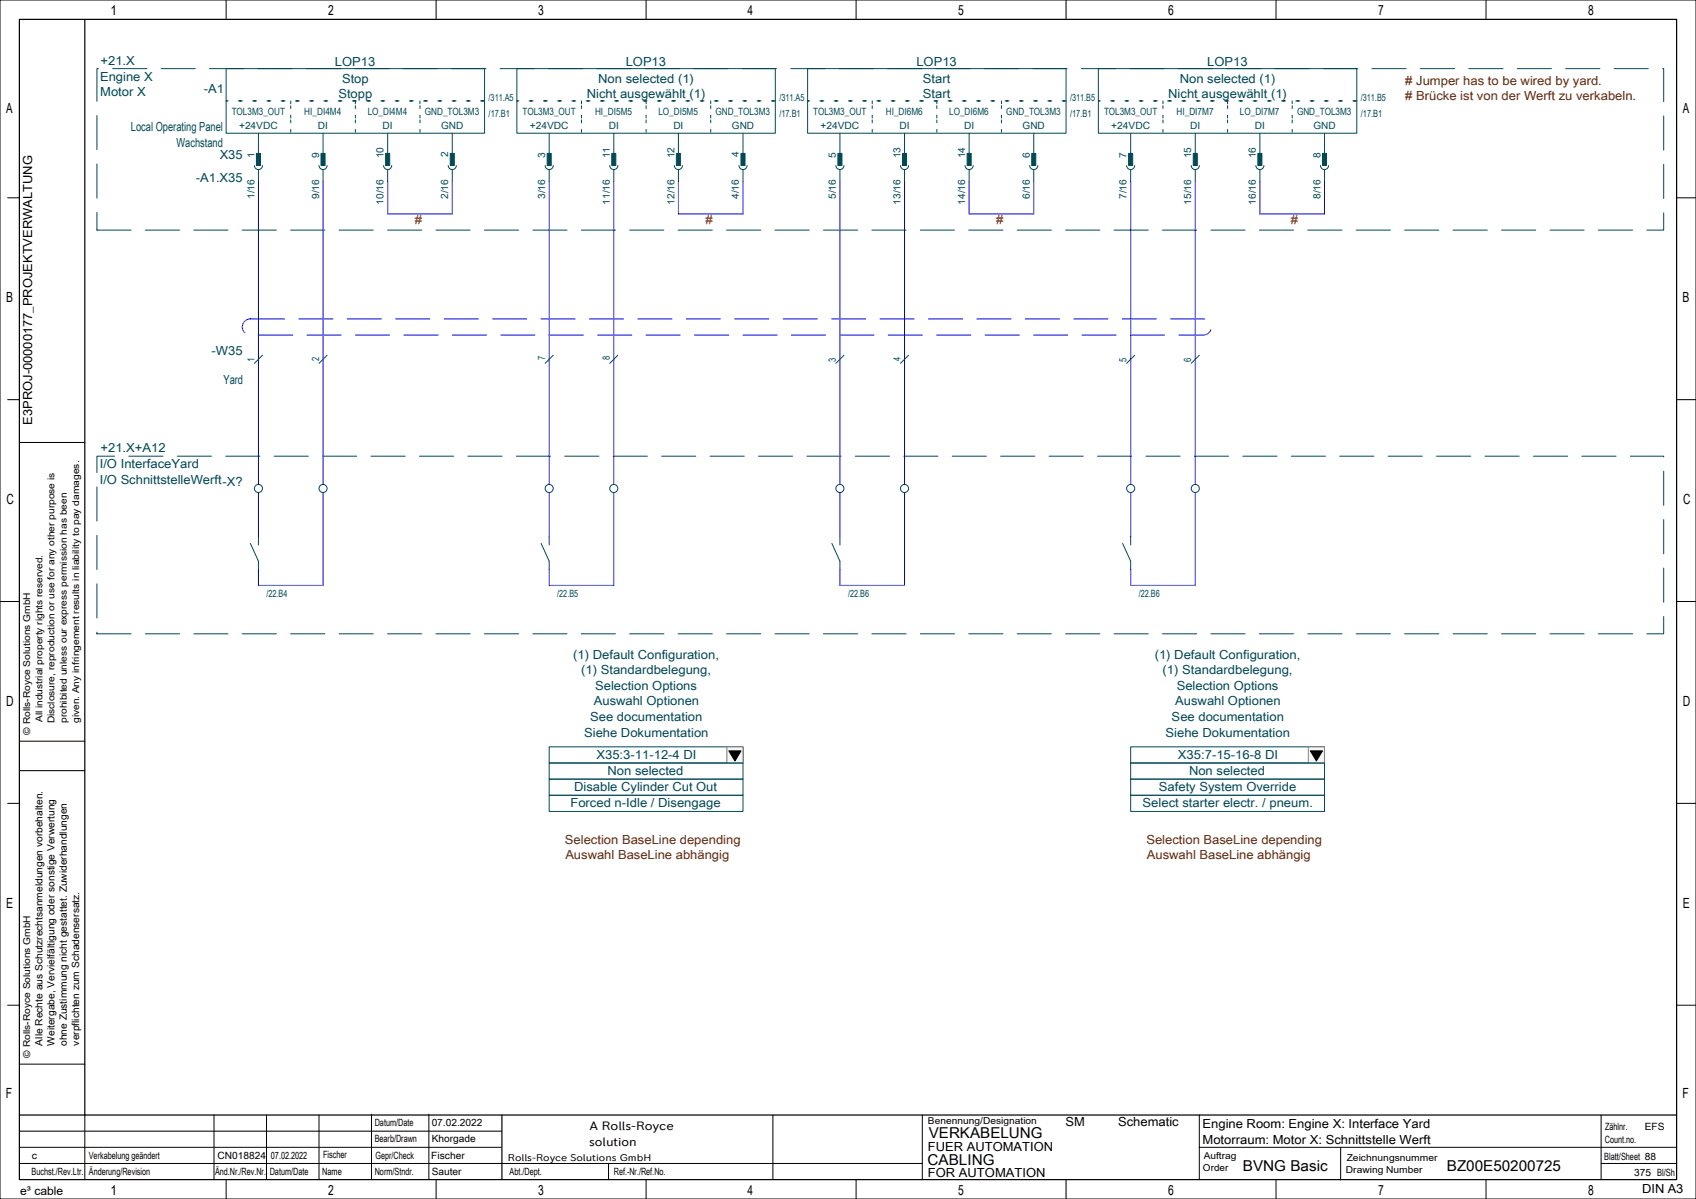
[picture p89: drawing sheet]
<svg xmlns="http://www.w3.org/2000/svg" width="420mm" height="297mm" viewBox="0 0 420 297" stroke-linecap="round" stroke-linejoin="round" font-family="sans-serif">
<defs><g id="words">
<g font-size="3.7">
<text x="230" y="282">VERKABELUNG</text>
<text x="229.7" y="288.5">CABLING</text>
<text x="307.8" y="290">BVNG Basic</text>
<text x="358.3" y="290">BZ00E50200725</text>
</g>
<g font-size="3.5">
<text x="27.3" y="3.8">1</text>
<text x="81.3" y="3.8">2</text>
<text x="133.3" y="3.8">3</text>
<text x="185.1" y="3.8">4</text>
<text x="237.3" y="3.8">5</text>
<text x="289.3" y="3.8">6</text>
<text x="341.3" y="3.8">7</text>
<text x="393.3" y="3.8">8</text>
<text x="1.5" y="28.1">A</text>
<text x="416.7" y="28.1">A</text>
<text x="1.5" y="74.9">B</text>
<text x="416.7" y="74.9">B</text>
<text x="1.6" y="124.9">C</text>
<text x="416.8" y="124.9">C</text>
<text x="1.5" y="174.9">D</text>
<text x="416.7" y="174.9">D</text>
<text x="1.5" y="224.9">E</text>
<text x="416.7" y="224.9">E</text>
<text x="1.5" y="271.9">F</text>
<text x="416.7" y="271.9">F</text>
<text x="27.3" y="296">1</text>
<text x="81.3" y="296">2</text>
<text x="133.3" y="296">3</text>
<text x="185.1" y="296">4</text>
<text x="237.3" y="296">5</text>
<text x="289.3" y="296">6</text>
<text x="341.3" y="296">7</text>
<text x="393.3" y="296">8</text>
</g>
<g font-size="3.1" fill="#004855">
<text x="24.9" y="16">+21.X</text>
<text x="83" y="16.2">LOP13</text>
<text x="154.9" y="16.2">LOP13</text>
<text x="227" y="16.2">LOP13</text>
<text x="298.9" y="16.2">LOP13</text>
<text x="24.8" y="20">Engine X</text>
<text x="24.8" y="23.9">Motor X</text>
<text x="50.5" y="23">-A1</text>
<text x="84.7" y="20.5">Stop</text>
<text x="148.2" y="20.5">Non selected (1)</text>
<text x="228.5" y="20.5">Start</text>
<text x="292.2" y="20.5">Non selected (1)</text>
<text x="83.8" y="24.4">Stopp</text>
<text x="145.3" y="24.4">Nicht ausgewählt (1)</text>
<text x="228.5" y="24.4">Start</text>
<text x="289.3" y="24.4">Nicht ausgewählt (1)</text>
<text x="32.4" y="32.5">Local Operating Panel</text>
<text x="43.7" y="36.4">Wachstand</text>
<text x="54.4" y="39.5">X35</text>
<text x="48.5" y="45">-A1.X35</text>
<text x="52.4" y="88">-W35</text>
<text x="55.3" y="95">Yard</text>
<text x="24.9" y="112">+21.X+A12</text>
<text x="24.7" y="116">I/O InterfaceYard</text>
<text x="24.7" y="119.9">I/O SchnittstelleWerft-X?</text>
<text x="142" y="163.1">(1) Default Configuration,</text>
<text x="143.9" y="167">(1) Standardbelegung,</text>
<text x="286" y="163.1">(1) Default Configuration,</text>
<text x="287.9" y="167">(1) Standardbelegung,</text>
<text x="147.4" y="170.9">Selection Options</text>
<text x="291.4" y="170.9">Selection Options</text>
<text x="146.1" y="178.6">See documentation</text>
<text x="147.1" y="174.8">Auswahl Optionen</text>
<text x="290.1" y="178.6">See documentation</text>
<text x="291.1" y="174.8">Auswahl Optionen</text>
<text x="144.6" y="182.5">Siehe Dokumentation</text>
<text x="288.6" y="182.5">Siehe Dokumentation</text>
<text x="147.7" y="188">X35:3-11-12-4 DI</text>
<text x="291.7" y="188">X35:7-15-16-8 DI</text>
<text x="142.2" y="196">Disable Cylinder Cut Out</text>
<text x="150.4" y="192">Non selected</text>
<text x="287" y="196">Safety System Override</text>
<text x="294.4" y="192">Non selected</text>
<text x="141.3" y="200">Forced n-Idle / Disengage</text>
<text x="282.9" y="200">Select starter electr. / pneum.</text>
</g>
<g font-size="3.1" fill="#6d2400">
<text x="348" y="21"># Jumper has to be wired by yard.</text>
<text x="348" y="24.9"># Brücke ist von der Werft zu verkabeln.</text>
<text x="139.9" y="209">Selection BaseLine depending</text>
<text x="283.9" y="209">Selection BaseLine depending</text>
<text x="140" y="212.9">Auswahl BaseLine abhängig</text>
<text x="284" y="212.9">Auswahl BaseLine abhängig</text>
</g>
<g font-size="3.1" fill="#912400">
<text x="102.7" y="55.6">#</text>
<text x="174.7" y="55.6">#</text>
<text x="246.7" y="55.6">#</text>
<text x="319.7" y="55.6">#</text>
</g>
<g font-size="3.1">
<text x="8" y="105.2" transform="rotate(-90 8 105.2)">E3PROJ-00000177_PROJEKTVERWALTUNG</text>
<text x="263.9" y="279">SM</text>
<text x="276.9" y="279">Schematic</text>
<text x="297.8" y="279.5">Engine Room: Engine X: Interface Yard</text>
<text x="229.8" y="285">FUER AUTOMATION</text>
<text x="297.8" y="283.4">Motorraum: Motor X: Schnittstelle Werft</text>
<text x="229.8" y="291.5">FOR AUTOMATION</text>
<text x="406.7" y="295.5">DIN A3</text>
</g>
<g font-size="3">
<text x="146" y="280">A Rolls-Royce</text>
<text x="145.9" y="284">solution</text>
</g>
<text font-size="2.9" x="5" y="296">e³ cable</text>
<g font-size="2.5" fill="#004855">
<text x="57.4" y="28.5">TOL3M3_OUT</text>
<text x="75.4" y="28.5">HI_DI4M4</text>
<text x="91" y="28.5">LO_DI4M4</text>
<text x="105.2" y="28.5">GND_TOL3M3</text>
<text x="121" y="25">/311.A5</text>
<text x="121" y="29">/17.B1</text>
<text x="129.4" y="28.5">TOL3M3_OUT</text>
<text x="147.3" y="28.5">HI_DI5M5</text>
<text x="163.1" y="28.5">LO_DI5M5</text>
<text x="177.2" y="28.5">GND_TOL3M3</text>
<text x="193" y="25">/311.A5</text>
<text x="193" y="29">/17.B1</text>
<text x="201.4" y="28.5">TOL3M3_OUT</text>
<text x="219.4" y="28.5">HI_DI6M6</text>
<text x="235" y="28.5">LO_DI6M6</text>
<text x="249.2" y="28.5">GND_TOL3M3</text>
<text x="265" y="25">/311.B5</text>
<text x="265" y="29">/17.B1</text>
<text x="273.4" y="28.5">TOL3M3_OUT</text>
<text x="291.4" y="28.5">HI_DI7M7</text>
<text x="307.1" y="28.5">LO_DI7M7</text>
<text x="321.2" y="28.5">GND_TOL3M3</text>
<text x="337" y="25">/311.B5</text>
<text x="337" y="29">/17.B1</text>
<text x="59.2" y="32">+24VDC</text>
<text x="78.7" y="32">DI</text>
<text x="94.8" y="32">DI</text>
<text x="109.2" y="32">GND</text>
<text x="131.2" y="32">+24VDC</text>
<text x="150.8" y="32">DI</text>
<text x="166.7" y="32">DI</text>
<text x="181.3" y="32">GND</text>
<text x="203.2" y="32">+24VDC</text>
<text x="222.7" y="32">DI</text>
<text x="238.8" y="32">DI</text>
<text x="253.3" y="32">GND</text>
<text x="275.2" y="32">+24VDC</text>
<text x="294.8" y="32">DI</text>
<text x="310.7" y="32">DI</text>
<text x="325.3" y="32">GND</text>
<text x="63" y="39.2" transform="rotate(-90 63 39.2)">1</text>
<text x="79" y="39.1" transform="rotate(-90 79 39.1)">9</text>
<text x="95" y="39.2" transform="rotate(-90 95 39.2)">10</text>
<text x="111" y="39" transform="rotate(-90 111 39)">2</text>
<text x="135" y="39.1" transform="rotate(-90 135 39.1)">3</text>
<text x="151" y="39.2" transform="rotate(-90 151 39.2)">11</text>
<text x="167" y="39.2" transform="rotate(-90 167 39.2)">12</text>
<text x="183" y="39" transform="rotate(-90 183 39)">4</text>
<text x="207" y="39.1" transform="rotate(-90 207 39.1)">5</text>
<text x="223" y="39.2" transform="rotate(-90 223 39.2)">13</text>
<text x="239" y="39.2" transform="rotate(-90 239 39.2)">14</text>
<text x="255" y="39.1" transform="rotate(-90 255 39.1)">6</text>
<text x="279" y="39.1" transform="rotate(-90 279 39.1)">7</text>
<text x="295" y="39.2" transform="rotate(-90 295 39.2)">15</text>
<text x="311" y="39.2" transform="rotate(-90 311 39.2)">16</text>
<text x="327" y="39.1" transform="rotate(-90 327 39.1)">8</text>
<text x="63" y="49.3" transform="rotate(-90 63 49.3)">1/16</text>
<text x="79" y="49.3" transform="rotate(-90 79 49.3)">9/16</text>
<text x="95" y="50.7" transform="rotate(-90 95 50.7)">10/16</text>
<text x="111" y="49.3" transform="rotate(-90 111 49.3)">2/16</text>
<text x="135" y="49.3" transform="rotate(-90 135 49.3)">3/16</text>
<text x="151" y="50.7" transform="rotate(-90 151 50.7)">11/16</text>
<text x="167" y="50.7" transform="rotate(-90 167 50.7)">12/16</text>
<text x="183" y="49.3" transform="rotate(-90 183 49.3)">4/16</text>
<text x="207" y="49.3" transform="rotate(-90 207 49.3)">5/16</text>
<text x="223" y="50.7" transform="rotate(-90 223 50.7)">13/16</text>
<text x="239" y="50.7" transform="rotate(-90 239 50.7)">14/16</text>
<text x="255" y="49.3" transform="rotate(-90 255 49.3)">6/16</text>
<text x="279" y="49.3" transform="rotate(-90 279 49.3)">7/16</text>
<text x="295" y="50.7" transform="rotate(-90 295 50.7)">15/16</text>
<text x="311" y="50.7" transform="rotate(-90 311 50.7)">16/16</text>
<text x="327" y="49.3" transform="rotate(-90 327 49.3)">8/16</text>
<text x="63" y="89.7" transform="rotate(-90 63 89.7)">1</text>
<text x="79" y="89.5" transform="rotate(-90 79 89.5)">2</text>
<text x="135" y="89.1" transform="rotate(-90 135 89.1)">7</text>
<text x="151" y="89.1" transform="rotate(-90 151 89.1)">8</text>
<text x="207" y="89.6" transform="rotate(-90 207 89.6)">3</text>
<text x="223" y="89.5" transform="rotate(-90 223 89.5)">4</text>
<text x="279" y="89.6" transform="rotate(-90 279 89.6)">5</text>
<text x="295" y="89.6" transform="rotate(-90 295 89.6)">6</text>
<text x="66" y="148">/22.B4</text>
<text x="138" y="148">/22.B5</text>
<text x="210" y="148">/22.B6</text>
<text x="282" y="148">/22.B6</text>
</g>
<g font-size="2.5">
<text x="10.5" y="259" transform="rotate(-90 10.5 259)">Alle Rechte aus Schutzrechtsanmeldungen vorbehalten.</text>
<text x="13.5" y="259" transform="rotate(-90 13.5 259)">Weitergabe, Vervielfältigung oder sonstige Verwertung</text>
<text x="16.6" y="259.1" transform="rotate(-90 16.6 259.1)">ohne Zustimmung nicht gestattet. Zuwiderhandlungen</text>
<text x="19.6" y="259" transform="rotate(-90 19.6 259)">verpflichten zum Schadensersatz.</text>
<text x="92.8" y="279">Datum/Date</text>
<text x="106.9" y="279">07.02.2022</text>
<text x="397.5" y="280">Zählnr.</text>
<text x="407.3" y="280">EFS</text>
<text x="7.9" y="287">c</text>
<text x="22" y="287">Verkabelung geändert</text>
<text x="53.9" y="287">CN018824</text>
<text x="67.1" y="287">07.02.2022</text>
<text x="80" y="286.8">Fischer</text>
<text x="92.8" y="283">Bearb/Drawn</text>
<text x="93" y="287">Gepr/Check</text>
<text x="106.8" y="287">Fischer</text>
<text x="106.9" y="283">Khorgade</text>
<text x="397.3" y="287.3">Blatt/Sheet 88</text>
<text x="397.4" y="283">Count.no.</text>
<text x="7.8" y="291">Buchst./Rev.Ltr.</text>
<text x="22" y="291">Änderung/Revision</text>
<text x="53.3" y="291">Änd.Nr./Rev.Nr.</text>
<text x="66.8" y="291">Datum/Date</text>
<text x="79.8" y="291">Name</text>
<text x="92.8" y="291">Norm/Stndr.</text>
<text x="106.9" y="291">Sauter</text>
<text x="126.2" y="291">Abt./Dept.</text>
<text x="152" y="291">Ref.-Nr./Ref.No.</text>
<text x="404.7" y="291.2">375 Bl/Sh</text>
</g>
<text font-size="2.4" x="125.8" y="287.5">Rolls-Royce Solutions GmbH</text>
<g font-size="2.3">
<text x="10.5" y="178.9" transform="rotate(-90 10.5 178.9)">All industrial property rights reserved.</text>
<text x="13.5" y="179.2" transform="rotate(-90 13.5 179.2)">Disclosure, reproduction or use for any other purpose is</text>
<text x="16.6" y="179.1" transform="rotate(-90 16.6 179.1)">prohibited unless our express permission has been</text>
<text x="19.6" y="179.1" transform="rotate(-90 19.6 179.1)">given. Any infringement results in liability to pay damages.</text>
<text x="7.5" y="182" transform="rotate(-90 7.5 182)">© Rolls-Royce Solutions GmbH</text>
<text x="7.5" y="262" transform="rotate(-90 7.5 262)">© Rolls-Royce Solutions GmbH</text>
<text x="229.8" y="278.5">Benennung/Designation</text>
<text x="298.1" y="287">Auftrag</text>
<text x="333.5" y="287.5">Zeichnungsnummer</text>
<text x="297.9" y="290">Order</text>
<text x="333.3" y="290.5">Drawing Number</text>
</g>
</g></defs>
<g fill="none" stroke="#000" stroke-width=".25">
<path d="M0 0h420v297h-420zM56 0v4.8M108 0v4.8M160 0v4.8M212 0v4.8M264 0v4.8M316 0v4.8M368 0v4.8M1.9 49h2.9M415.2 49h4.8M1.9 99h2.9M415.2 99h4.8"/>
<path d="M4.8 109.6h16.2M0 149h4.8M415.2 149h4.7M1.9 199h2.9M4.8 190.9h16.2M4.8 183.6h16.2M415.2 199h4.8M1.9 249h2.9M415.2 249h4.8M4.8 263.6h16.2M21 276.2v16M53 276.1v16"/>
<path d="M66 276.2v16M79 276.2v16M92 276v16M106.2 276v16M191.4 276.2v16M228.4 276.2v16M297 276.2v16M396.5 276.2v15.8M4.8 284.2h119.4M4.8 288.2h223.6M4.8 280.2h119.4M56 292.2v4.8"/>
<path d="M108 292.2v4.8M150.7 288.2v4M160 292.2v4.8M212 292.2v4.8M264 292.2v4.8M297 284.2h118.2M316 292.2v4.8M332 284.3v8M368 292.2v4.8M396.5 288.2h18.7"/>
</g>
<path d="M4.8 4.8h410.4v287.4h-410.4zM21 4.8v271.4M4.8 276.2h410.4M124.3 276.2v15.9" fill="none" stroke="#000" stroke-width=".3"/>
<path d="M24 17h388v40h-388zM24 113h388v44h-388z" fill="none" stroke="#004855" stroke-width=".25" stroke-dasharray="8.5 3.5"/>
<g fill="none" stroke="#004855" stroke-width=".25">
<path d="M56 17h64v16h-64zM128 17h64v16h-64zM200 17h64v16h-64zM272 17h64v16h-64zM64 33v7M80 33v7M96 33v7M112 33v7M136 33v7M152 33v7M168 33v7M184 33v7"/>
<path d="M208 33v7M224 33v7M240 33v7M256 33v7M280 33v7M296 33v7M312 33v7M328 33v7M63 41a1 1 0 0 0 1 1 1 1 0 0 0 1-1M64 42v3M79 41a1 1 0 0 0 1 1 1 1 0 0 0 1-1M80 42v3"/>
<path d="M95 41a1 1 0 0 0 1 1 1 1 0 0 0 1-1M96 42v3M111 41a1 1 0 0 0 1 1 1 1 0 0 0 1-1M112 42v3M135 41a1 1 0 0 0 1 1 1 1 0 0 0 1-1M136 42v3M151 41a1 1 0 0 0 1 1 1 1 0 0 0 1-1M152 42v3M167 41a1 1 0 0 0 1 1 1 1 0 0 0 1-1M168 42v3M183 41a1 1 0 0 0 1 1 1 1 0 0 0 1-1M184 42v3"/>
<path d="M207 41a1 1 0 0 0 1 1 1 1 0 0 0 1-1M208 42v3M223 41a1 1 0 0 0 1 1 1 1 0 0 0 1-1M224 42v3M239 41a1 1 0 0 0 1 1 1 1 0 0 0 1-1M240 42v3M255 41a1 1 0 0 0 1 1 1 1 0 0 0 1-1M256 42v3M279 41a1 1 0 0 0 1 1 1 1 0 0 0 1-1M280 42v3M295 41a1 1 0 0 0 1 1 1 1 0 0 0 1-1M296 42v3"/>
<path d="M311 41a1 1 0 0 0 1 1 1 1 0 0 0 1-1M312 42v3M327 41a1 1 0 0 0 1 1 1 1 0 0 0 1-1M328 42v3M62 134.6l2 4.4v2M64 133v2M134 134.6l2 4.4v2M136 133v2M206 134.6l2 4.4v2M208 133v2M278 134.6l2 4.4v2M280 133v2"/>
<path d="M136 185h48v4h-48z"/>
</g>
<path d="M96 45v8h16v-8M168 45v8h16v-8M208 45v75M240 45v8h16v-8M312 45v8h16v-8M64 122v11M80 122v23h-16v-4M136 122v11M152 122v23h-16v-4M224 122v23h-16v-4M280 122v11M296 122v23h-16v-4" fill="none" stroke="#00f" stroke-width=".25"/>
<g fill="none" stroke="#004855" stroke-width=".25" stroke-dasharray=".7 2.8">
<path d="M56 25h64zM72 25v8zM88 25v8zM104 25v8zM128 25h64zM144 25v8zM160 25v8zM176 25v8zM200 25h64zM216 25v8zM232 25v8zM248 25v8z"/>
<path d="M272 25h64zM288 25v8zM304 25v8zM320 25v8z"/>
</g>
<g fill="#004855" stroke="#004855" stroke-width=".25">
<path d="M63.5 38h1v3h-1z" fill-rule="evenodd"/>
<path d="M79.5 38h1v3h-1z" fill-rule="evenodd"/>
<path d="M95.5 38h1v3h-1z" fill-rule="evenodd"/>
<path d="M111.5 38h1v3h-1z" fill-rule="evenodd"/>
<path d="M207.5 38h1v3h-1z" fill-rule="evenodd"/>
<path d="M223.5 38h1v3h-1z" fill-rule="evenodd"/>
<path d="M239.5 38h1v3h-1z" fill-rule="evenodd"/>
<path d="M255.5 38h1v3h-1z" fill-rule="evenodd"/>
<path d="M135.5 38h1v3h-1z" fill-rule="evenodd"/>
<path d="M151.5 38h1v3h-1z" fill-rule="evenodd"/>
<path d="M167.5 38h1v3h-1z" fill-rule="evenodd"/>
<path d="M183.5 38h1v3h-1z" fill-rule="evenodd"/>
<path d="M279.5 38h1v3h-1z" fill-rule="evenodd"/>
<path d="M295.5 38h1v3h-1z" fill-rule="evenodd"/>
<path d="M311.5 38h1v3h-1z" fill-rule="evenodd"/>
<path d="M327.5 38h1v3h-1z" fill-rule="evenodd"/>
</g>
<path d="M62 79h236a2 2 0 0 1 2 2 2 2 0 0 1-2 2h-236a2 2 0 0 1-2-2 2 2 0 0 1 2-2" fill="none" stroke="#00f" stroke-width=".25" stroke-dasharray="8.5 3.5"/>
<path d="M180 185h4v4h-4z" fill-rule="evenodd" fill="#f4f4f4" stroke="#808080" stroke-width=".25"/>
<path d="M180.5 186h3l-1.5 2.5z" fill="#000" stroke="#000" stroke-width=".25"/>
<path d="M136 193h48v4h-48zM136 189h48v4h-48zM136 197h48v4h-48zM280 185h48v4h-48z" fill="none" stroke="#004855" stroke-width=".25"/>
<path d="M324 185h4v4h-4z" fill-rule="evenodd" fill="#f4f4f4" stroke="#808080" stroke-width=".25"/>
<path d="M324.5 186h3l-1.5 2.5z" fill="#000" stroke="#000" stroke-width=".25"/>
<g fill="none" stroke="#004855" stroke-width=".25">
<path d="M65 88l-2 2M81 88l-2 2M137 88l-2 2M153 88l-2 2M209 88l-2 2M225 88l-2 2M281 88l-2 2M297 88l-2 2M280 193h48v4h-48zM280 189h48v4h-48zM280 197h48v4h-48z"/>
<circle cx="64" cy="121" r="1"/>
<circle cx="80" cy="121" r="1"/>
<circle cx="136" cy="121" r="1"/>
<circle cx="152" cy="121" r="1"/>
<circle cx="208" cy="121" r="1"/>
<circle cx="224" cy="121" r="1"/>
<circle cx="280" cy="121" r="1"/>
<circle cx="296" cy="121" r="1"/>
</g>
<path d="M64 45v75M80 45v75M136 45v75M152 45v75M224 45v75M280 45v75M296 45v75M208 122v11" fill="none" stroke="#00f" stroke-width=".25"/>
<use href="#words"/>
</svg>
